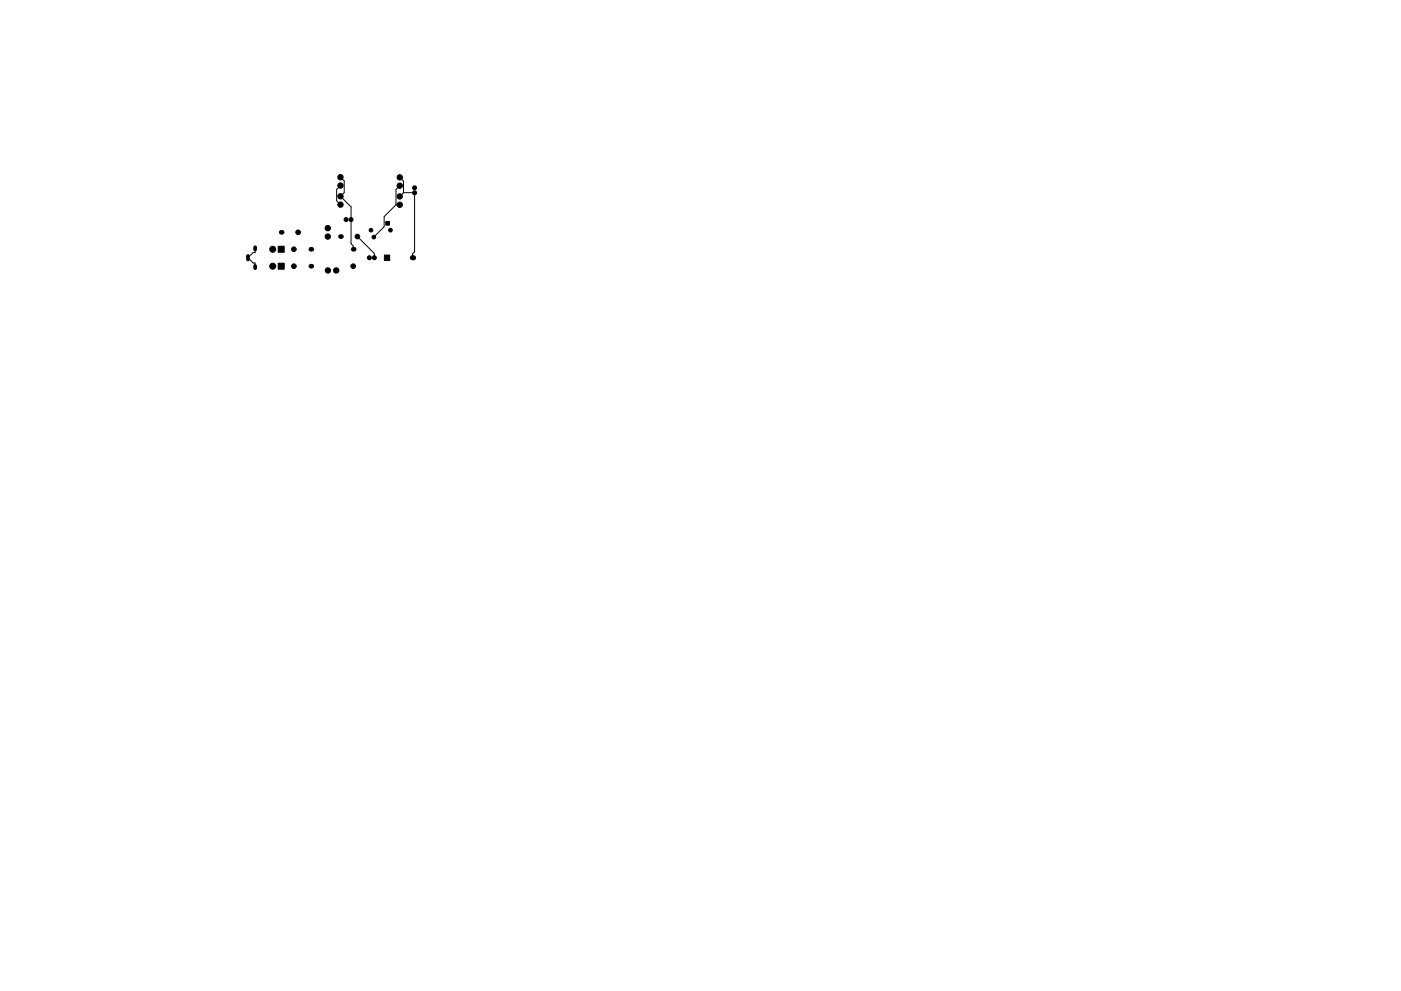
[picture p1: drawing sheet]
<svg xmlns="http://www.w3.org/2000/svg" width="420mm" height="297mm" viewBox="0 0 420 297" stroke-linecap="round" stroke-linejoin="round" font-family="sans-serif">
<g fill="#000" stroke="#000" stroke-width=".3">
<path d="M83.4 73.8h1.8v1.8h-1.8zM83.4 78.9h1.8v1.8h-1.8zM115.3 76.5h1.6v1.6h-1.6zM115.7 66.4h1.1v1.1h-1.1z"/>
<circle cx="102.1" cy="55.6" r=".8"/>
<circle cx="102.1" cy="53.1" r=".8"/>
<circle cx="102.1" cy="58.8" r=".8"/>
<circle cx="119.9" cy="53.2" r=".8"/>
<circle cx="119.9" cy="58.9" r=".8"/>
<circle cx="119.9" cy="55.7" r=".8"/>
<circle cx="124.3" cy="56.3" r=".6"/>
<circle cx="124.3" cy="57.8" r=".6"/>
<circle cx="81.8" cy="74.7" r=".9"/>
<circle cx="81.8" cy="79.8" r=".9"/>
<circle cx="88.1" cy="79.8" r=".7"/>
<circle cx="88.1" cy="74.7" r=".7"/>
<circle cx="89.4" cy="69.6" r=".7"/>
<circle cx="98.3" cy="68.4" r=".8"/>
<circle cx="98.3" cy="70.9" r=".8"/>
<circle cx="102.1" cy="61.3" r=".8"/>
<circle cx="103.8" cy="65.8" r=".6"/>
<circle cx="105.3" cy="65.8" r=".6"/>
<circle cx="105.9" cy="79.8" r=".7"/>
<circle cx="107.2" cy="70.9" r=".7"/>
<circle cx="110.8" cy="77.3" r=".6"/>
<circle cx="111.3" cy="69" r=".55"/>
<circle cx="112.1" cy="71.1" r=".55"/>
<circle cx="112.3" cy="77.3" r=".6"/>
<circle cx="117.1" cy="69" r=".55"/>
<circle cx="119.9" cy="61.4" r=".8"/>
<circle cx="98.3" cy="81.1" r=".8"/>
<circle cx="100.8" cy="81.1" r=".8"/>
</g>
<g fill="#000">
<circle cx="84.3" cy="69.6" r=".7"/>
<circle cx="93.2" cy="74.7" r=".7"/>
<circle cx="93.2" cy="79.8" r=".7"/>
<circle cx="102.1" cy="70.9" r=".7"/>
<circle cx="105.9" cy="74.7" r=".7"/>
<circle cx="123.7" cy="77.3" r=".8"/>
</g>
<path d="M74.4 76.7v1.1M76.5 74.1v.7M76.5 79.7v.7" fill="none" stroke="#000" stroke-width="1.1"/>
<path d="M102.1 55.6l-1.1 1.2v3.4l1.1 1.1M102.1 53.1l1.1 1.1v3.5l-1.1 1.1 3.2 3.2v11.1l.6 .6v1M119.9 53.2l1.1 1.1v3.5M119.9 55.7l-1.1 1.1v4.6M121 57.8h3.3v17.7l-.6 .6v1.2M121 57.8l-1.1 1.1M76.5 74.5v1.2h-.6l-1.5 1.6 1.5 1.5h.6v1.3M107.2 70.9l5.1 5.1v1.3M118.8 61.4l-3.6 3.5v3.1l-3.1 3.1M118.8 61.4h1.1" fill="none" stroke="#000" stroke-width=".3"/>
</svg>
